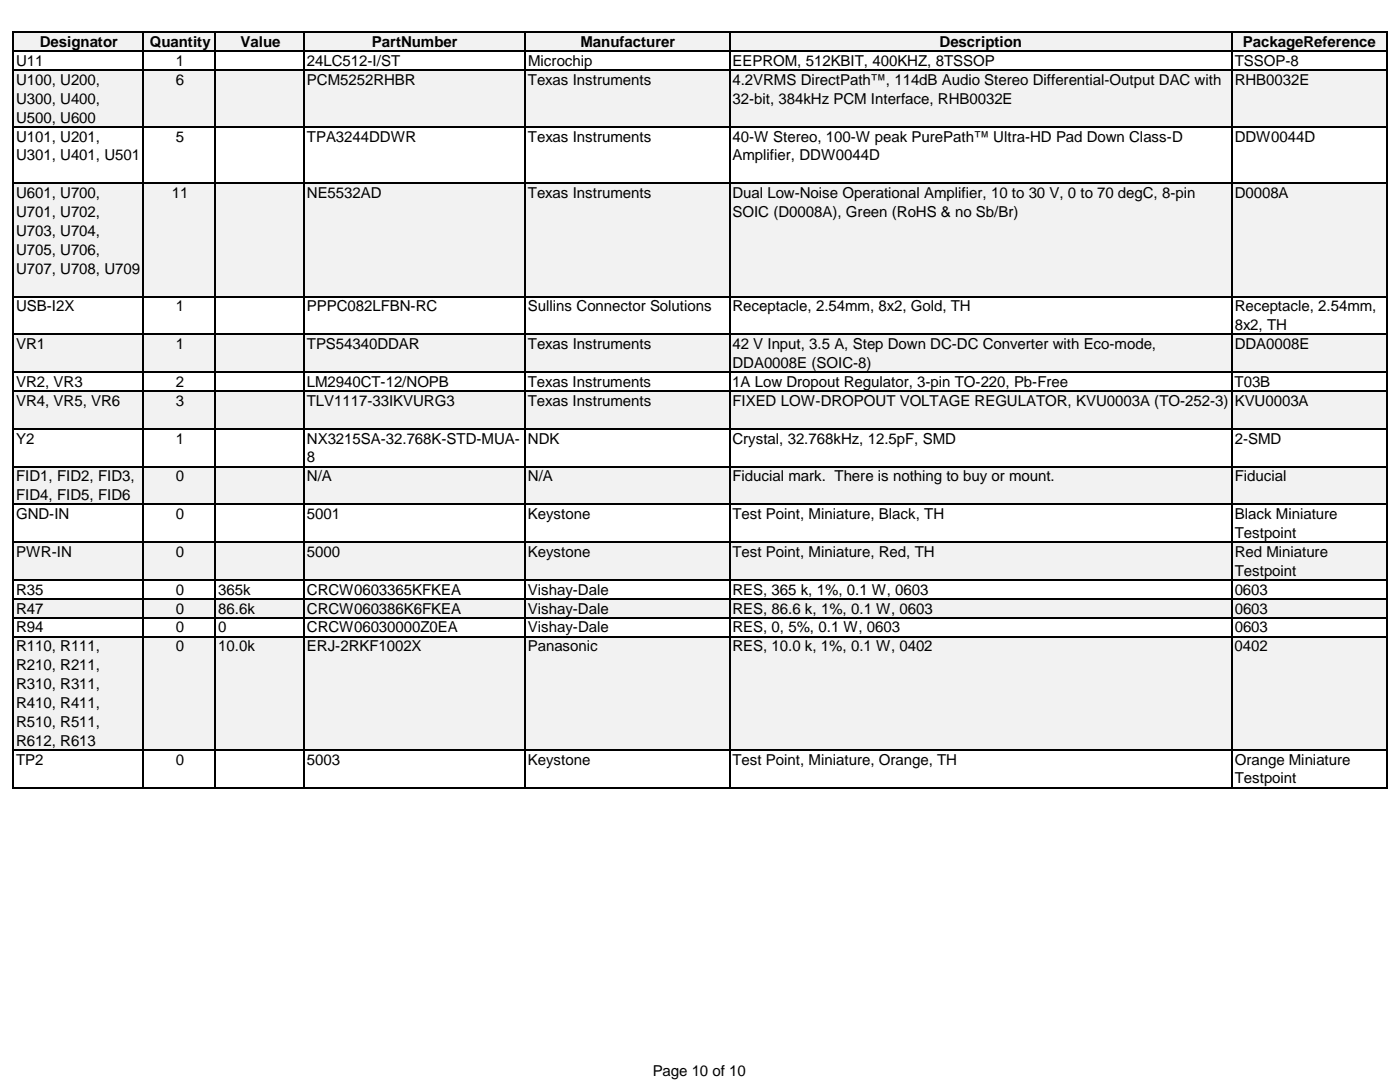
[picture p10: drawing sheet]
<svg xmlns="http://www.w3.org/2000/svg" width="279mm" height="216mm" viewBox="0 0 279 216" stroke-linecap="round" stroke-linejoin="round" font-family="sans-serif">
<defs><g id="words">
<g font-size="3">
<text x="8" y="9.4">Designator</text>
<text x="29.9" y="9.4">Quantity</text>
<text x="48" y="9.4">Value</text>
<text x="74.2" y="9.4">PartNumber</text>
<text x="115.9" y="9.4">Manufacturer</text>
<text x="187.5" y="9.4">Description</text>
<text x="248.1" y="9.4">PackageReference</text>
<text x="3.2" y="13.2">U11</text>
<text x="3.2" y="16.9">U100, U200,</text>
<text x="35.1" y="13.2">1</text>
<text x="35.1" y="16.9">6</text>
<text x="61.3" y="13.2">24LC512-I/ST</text>
<text x="61.3" y="16.9">PCM5252RHBR</text>
<text x="105.4" y="16.9">Texas Instruments</text>
<text x="105.4" y="13.2">Microchip</text>
<text x="146.2" y="16.9">4.2VRMS DirectPath™, 114dB Audio Stereo Differential-Output DAC with</text>
<text x="146.2" y="13.2">EEPROM, 512KBIT, 400KHZ, 8TSSOP</text>
<text x="246.4" y="16.9">RHB0032E</text>
<text x="246.4" y="13.2">TSSOP-8</text>
<text x="3.2" y="20.7">U300, U400,</text>
<text x="146.2" y="20.7">32-bit, 384kHz PCM Interface, RHB0032E</text>
<text x="3.2" y="24.5">U500, U600</text>
<text x="3.2" y="28.2">U101, U201,</text>
<text x="35.1" y="28.2">5</text>
<text x="61.3" y="28.2">TPA3244DDWR</text>
<text x="105.4" y="28.2">Texas Instruments</text>
<text x="146.2" y="28.2">40-W Stereo, 100-W peak PurePath™ Ultra-HD Pad Down Class-D</text>
<text x="246.4" y="28.2">DDW0044D</text>
<text x="3.2" y="32">U301, U401, U501</text>
<text x="146.2" y="32">Amplifier, DDW0044D</text>
<text x="3.2" y="39.5">U601, U700,</text>
<text x="34.3" y="39.5">11</text>
<text x="61.3" y="39.5">NE5532AD</text>
<text x="105.4" y="39.5">Texas Instruments</text>
<text x="146.2" y="39.5">Dual Low-Noise Operational Amplifier, 10 to 30 V, 0 to 70 degC, 8-pin</text>
<text x="246.4" y="39.5">D0008A</text>
<text x="3.2" y="43.3">U701, U702,</text>
<text x="3.2" y="47.1">U703, U704,</text>
<text x="146.2" y="43.3">SOIC (D0008A), Green (RoHS &amp; no Sb/Br)</text>
<text x="3.2" y="50.8">U705, U706,</text>
<text x="3.2" y="54.6">U707, U708, U709</text>
<text x="3.2" y="62.1">USB-I2X</text>
<text x="35.1" y="62.1">1</text>
<text x="61.2" y="62.1">PPPC082LFBN-RC</text>
<text x="105.4" y="62.1">Sullins Connector Solutions</text>
<text x="146.2" y="62.1">Receptacle, 2.54mm, 8x2, Gold, TH</text>
<text x="246.4" y="62.1">Receptacle, 2.54mm,</text>
<text x="246.4" y="65.9">8x2, TH</text>
<text x="3.2" y="69.7">VR1</text>
<text x="35.1" y="69.7">1</text>
<text x="61.2" y="69.7">TPS54340DDAR</text>
<text x="105.4" y="69.7">Texas Instruments</text>
<text x="146.2" y="69.7">42 V Input, 3.5 A, Step Down DC-DC Converter with Eco-mode,</text>
<text x="246.4" y="69.7">DDA0008E</text>
<text x="3.2" y="77.2">VR2, VR3</text>
<text x="35.1" y="77.2">2</text>
<text x="61.2" y="77.2">LM2940CT-12/NOPB</text>
<text x="105.3" y="77.2">Texas Instruments</text>
<text x="146.1" y="77.2">1A Low Dropout Regulator, 3-pin TO-220, Pb-Free</text>
<text x="146.2" y="73.4">DDA0008E (SOIC-8)</text>
<text x="246.4" y="77.2">T03B</text>
<text x="3.2" y="81">VR4, VR5, VR6</text>
<text x="35.1" y="81">3</text>
<text x="61.2" y="81">TLV1117-33IKVURG3</text>
<text x="105.3" y="81">Texas Instruments</text>
<text x="146.2" y="81">FIXED LOW-DROPOUT VOLTAGE REGULATOR, KVU0003A (TO-252-3) KVU0003A</text>
<text x="3.2" y="88.5">Y2</text>
<text x="35.1" y="88.5">1</text>
<text x="61.3" y="88.5">NX3215SA-32.768K-STD-MUA-</text>
<text x="105.4" y="88.5">NDK</text>
<text x="146.2" y="88.5">Crystal, 32.768kHz, 12.5pF, SMD</text>
<text x="246.4" y="88.5">2-SMD</text>
<text x="61.3" y="92.3">8</text>
<text x="3.2" y="96.1">FID1, FID2, FID3,</text>
<text x="3.2" y="99.8">FID4, FID5, FID6</text>
<text x="35.1" y="96.1">0</text>
<text x="61.3" y="96.1">N/A</text>
<text x="105.4" y="96.1">N/A</text>
<text x="146.2" y="96.1">Fiducial mark. There is nothing to buy or mount.</text>
<text x="246.4" y="96.1">Fiducial</text>
<text x="3.2" y="103.6">GND-IN</text>
<text x="35.1" y="103.6">0</text>
<text x="61.2" y="103.6">5001</text>
<text x="105.4" y="103.6">Keystone</text>
<text x="146.2" y="103.6">Test Point, Miniature, Black, TH</text>
<text x="246.4" y="103.6">Black Miniature</text>
<text x="246.4" y="107.4">Testpoint</text>
<text x="3.2" y="111.1">PWR-IN</text>
<text x="35.1" y="111.1">0</text>
<text x="61.2" y="111.1">5000</text>
<text x="105.4" y="111.1">Keystone</text>
<text x="146.2" y="111.1">Test Point, Miniature, Red, TH</text>
<text x="246.4" y="111.1">Red Miniature</text>
<text x="3.2" y="118.7">R35</text>
<text x="35.1" y="118.7">0</text>
<text x="43.6" y="118.7">365k</text>
<text x="61.3" y="118.7">CRCW0603365KFKEA</text>
<text x="105.3" y="118.7">Vishay-Dale</text>
<text x="146.2" y="118.7">RES, 365 k, 1%, 0.1 W, 0603</text>
<text x="246.4" y="118.7">0603</text>
<text x="246.4" y="114.9">Testpoint</text>
<text x="3.2" y="122.4">R47</text>
<text x="35.1" y="122.4">0</text>
<text x="43.6" y="122.4">86.6k</text>
<text x="61.3" y="122.4">CRCW060386K6FKEA</text>
<text x="105.4" y="122.4">Vishay-Dale</text>
<text x="146.2" y="122.4">RES, 86.6 k, 1%, 0.1 W, 0603</text>
<text x="246.4" y="122.4">0603</text>
<text x="3.2" y="126.2">R94</text>
<text x="3.2" y="130">R110, R111,</text>
<text x="35.1" y="126.2">0</text>
<text x="35.1" y="130">0</text>
<text x="43.6" y="126.2">0</text>
<text x="43.6" y="130">10.0k</text>
<text x="61.3" y="126.2">CRCW06030000Z0EA</text>
<text x="61.3" y="130">ERJ-2RKF1002X</text>
<text x="105.3" y="130">Panasonic</text>
<text x="105.4" y="126.2">Vishay-Dale</text>
<text x="146.2" y="130">RES, 10.0 k, 1%, 0.1 W, 0402</text>
<text x="146.2" y="126.2">RES, 0, 5%, 0.1 W, 0603</text>
<text x="246.4" y="130">0402</text>
<text x="246.4" y="126.2">0603</text>
<text x="3.2" y="133.7">R210, R211,</text>
<text x="3.2" y="137.5">R310, R311,</text>
<text x="3.2" y="141.3">R410, R411,</text>
<text x="3.2" y="145">R510, R511,</text>
<text x="3.2" y="148.8">R612, R613</text>
<text x="3.2" y="152.6">TP2</text>
<text x="35.1" y="152.6">0</text>
<text x="61.2" y="152.6">5003</text>
<text x="105.4" y="152.6">Keystone</text>
<text x="146.2" y="152.6">Test Point, Miniature, Orange, TH</text>
<text x="246.4" y="152.6">Orange Miniature</text>
<text x="246.4" y="156.3">Testpoint</text>
<text x="130.3" y="214.6">Page 10 of 10</text>
</g>
</g></defs>
<path d="M2.8 6.6h274v3.6h-274z" fill="#f2f2f2"/>
<path d="M2.6 6.3v4.1M2.8 6.5h274.1M2.8 10.2h274.1M28.6 6.6v3.8M43 6.6v3.8M60.7 6.6v3.8M104.8 6.6v3.8M145.6 6.6v3.8M245.9 6.6v3.8M276.8 6.6v3.8" fill="none" stroke="#000" stroke-width=".3"/>
<g fill="#f2f2f2">
<path d="M2.8 14h274v11.3h-274z"/>
<path d="M2.8 36.6h274v22.6h-274z"/>
<path d="M2.8 66.7h274v7.6h-274z"/>
<path d="M2.8 78h274v7.6h-274z"/>
<path d="M2.8 93.1h274v7.6h-274z"/>
<path d="M2.8 108.2h274v7.5h-274z"/>
<path d="M2.8 119.5h274v3.8h-274z"/>
<path d="M2.8 127h274v22.6h-274z"/>
</g>
<g fill="none" stroke="#000" stroke-width=".3">
<path d="M2.6 10.2v147.1M2.8 14h274.1M28.6 10.2v147.1M43 10.2v147.1M60.7 10.2v147.1M104.8 10.2v147.1M145.6 10.2v147.1M245.9 10.2v147.1M276.8 10.2v147.1M2.8 25.3h274.1M2.8 36.6h274.1M2.8 59.2h274.1"/>
<path d="M2.8 66.7h274.1M2.8 74.3h274.1M2.8 78h274.1M2.8 85.6h274.1M2.8 93.1h274.1M2.8 100.6h274.1M2.8 108.2h274.1M2.8 115.7h274.1M2.8 119.5h274.1M2.8 123.3h274.1M2.8 127h274.1M2.8 149.6h274.1"/>
<path d="M2.8 157.2h274.1"/>
</g>
<use href="#words"/>
</svg>
